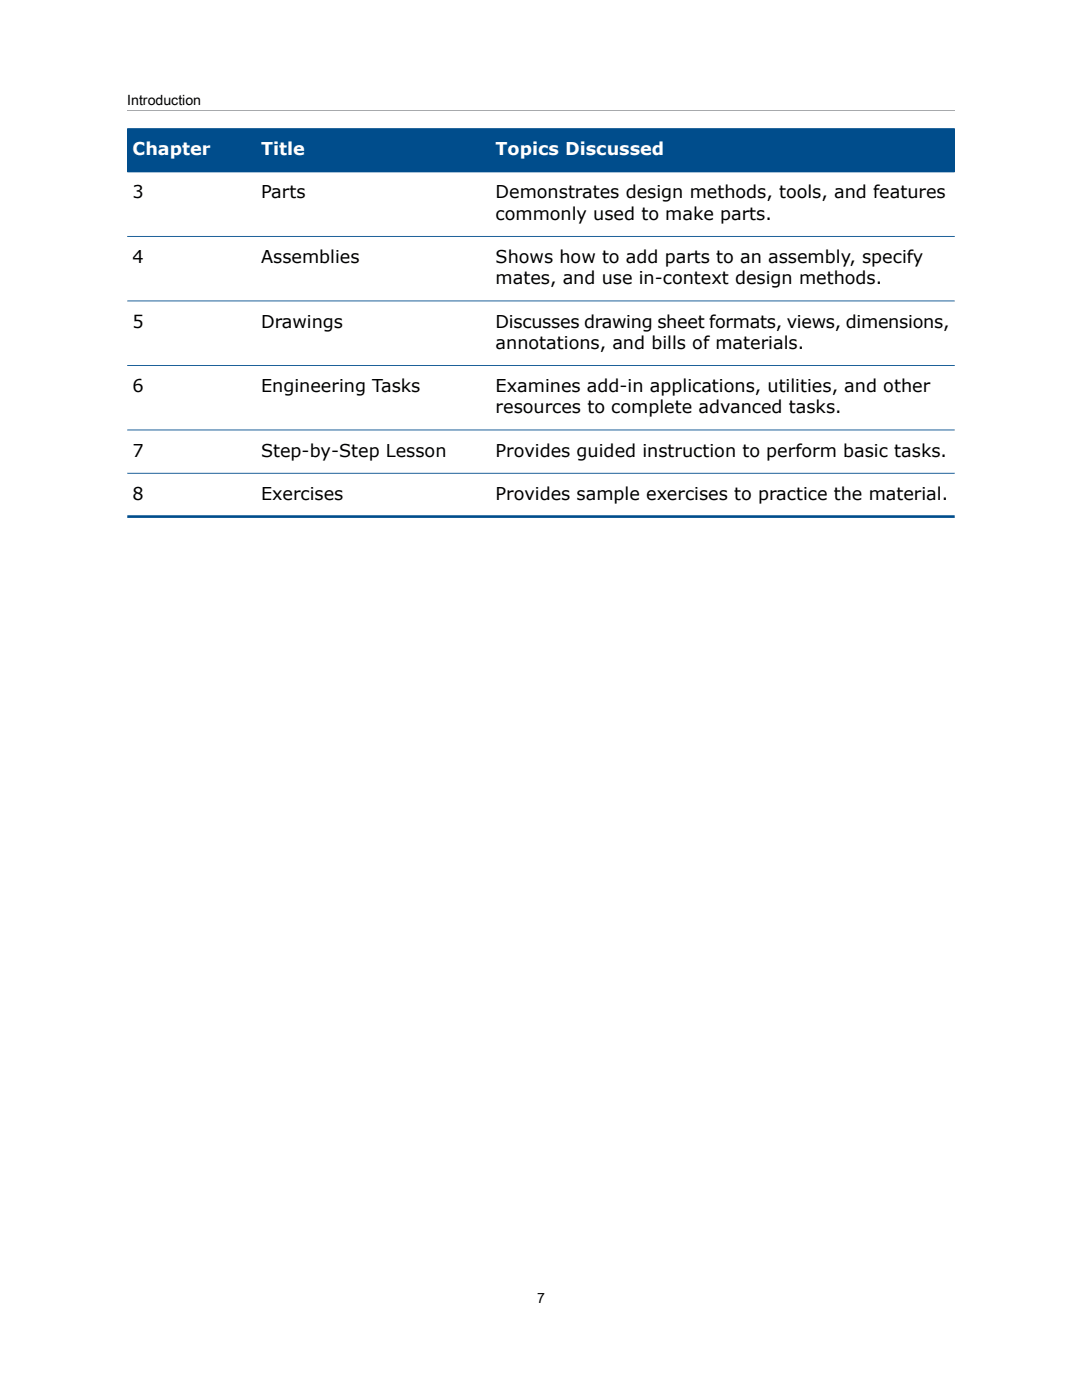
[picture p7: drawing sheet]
<svg xmlns="http://www.w3.org/2000/svg" width="216mm" height="279mm" viewBox="0 0 216 279" stroke-linecap="round" stroke-linejoin="round" font-family="sans-serif">
<defs><g id="words">
<g font-size="3.5" fill="#fff">
<text x="26.5" y="31">Chapter</text>
<text x="52.1" y="31">Title</text>
<text x="98.9" y="31">Topics Discussed</text>
</g>
<g font-size="3.5">
<text x="26.5" y="39.6">3</text>
<text x="52.1" y="39.6">Parts</text>
<text x="98.9" y="39.6">Demonstrates design methods, tools, and features</text>
<text x="98.9" y="43.8">commonly used to make parts.</text>
<text x="26.5" y="52.5">4</text>
<text x="52.1" y="52.5">Assemblies</text>
<text x="98.9" y="52.5">Shows how to add parts to an assembly, specify</text>
<text x="98.9" y="56.7">mates, and use in-context design methods.</text>
<text x="26.5" y="65.4">5</text>
<text x="52.1" y="65.4">Drawings</text>
<text x="98.9" y="65.4">Discusses drawing sheet formats, views, dimensions,</text>
<text x="98.9" y="69.6">annotations, and bills of materials.</text>
<text x="26.5" y="78.2">6</text>
<text x="52.1" y="78.2">Engineering Tasks</text>
<text x="98.9" y="78.2">Examines add-in applications, utilities, and other</text>
<text x="98.9" y="82.5">resources to complete advanced tasks.</text>
<text x="26.5" y="91.1">7</text>
<text x="52.1" y="91.1">Step-by-Step Lesson</text>
<text x="98.9" y="91.1">Provides guided instruction to perform basic tasks.</text>
<text x="26.5" y="99.8">8</text>
<text x="52.1" y="99.8">Exercises</text>
<text x="98.9" y="99.8">Provides sample exercises to practice the material.</text>
</g>
<g font-size="2.8">
<text x="25.4" y="20.9">Introduction</text>
<text x="107.2" y="260">7</text>
</g>
</g></defs>
<g fill="#004d8c">
<path d="M97.8 25.8h92.7v8.4h-92.7z"/>
<path d="M51 25.8h46.8v8.4h-46.8z"/>
<path d="M25.4 25.8h25.6v8.4h-25.6z"/>
<path d="M25.4 102.8h165.1v.6h-165.1z"/>
<path d="M25.4 94.4h165.1v.1h-165.1z"/>
<path d="M25.4 85.7h165.1v.2h-165.1z"/>
<path d="M25.4 72.8h165.1v.2h-165.1z"/>
<path d="M25.4 60h165.1v.1h-165.1z"/>
<path d="M25.4 47.1h165.1v.2h-165.1z"/>
<path d="M25.4 34.2h165.1v.2h-165.1z"/>
<path d="M25.4 25.6h165.1v.2h-165.1z"/>
</g>
<path d="M25.4 22h165.1" fill="none" stroke="#a7a9ac" stroke-width=".2"/>
<use href="#words"/>
</svg>
